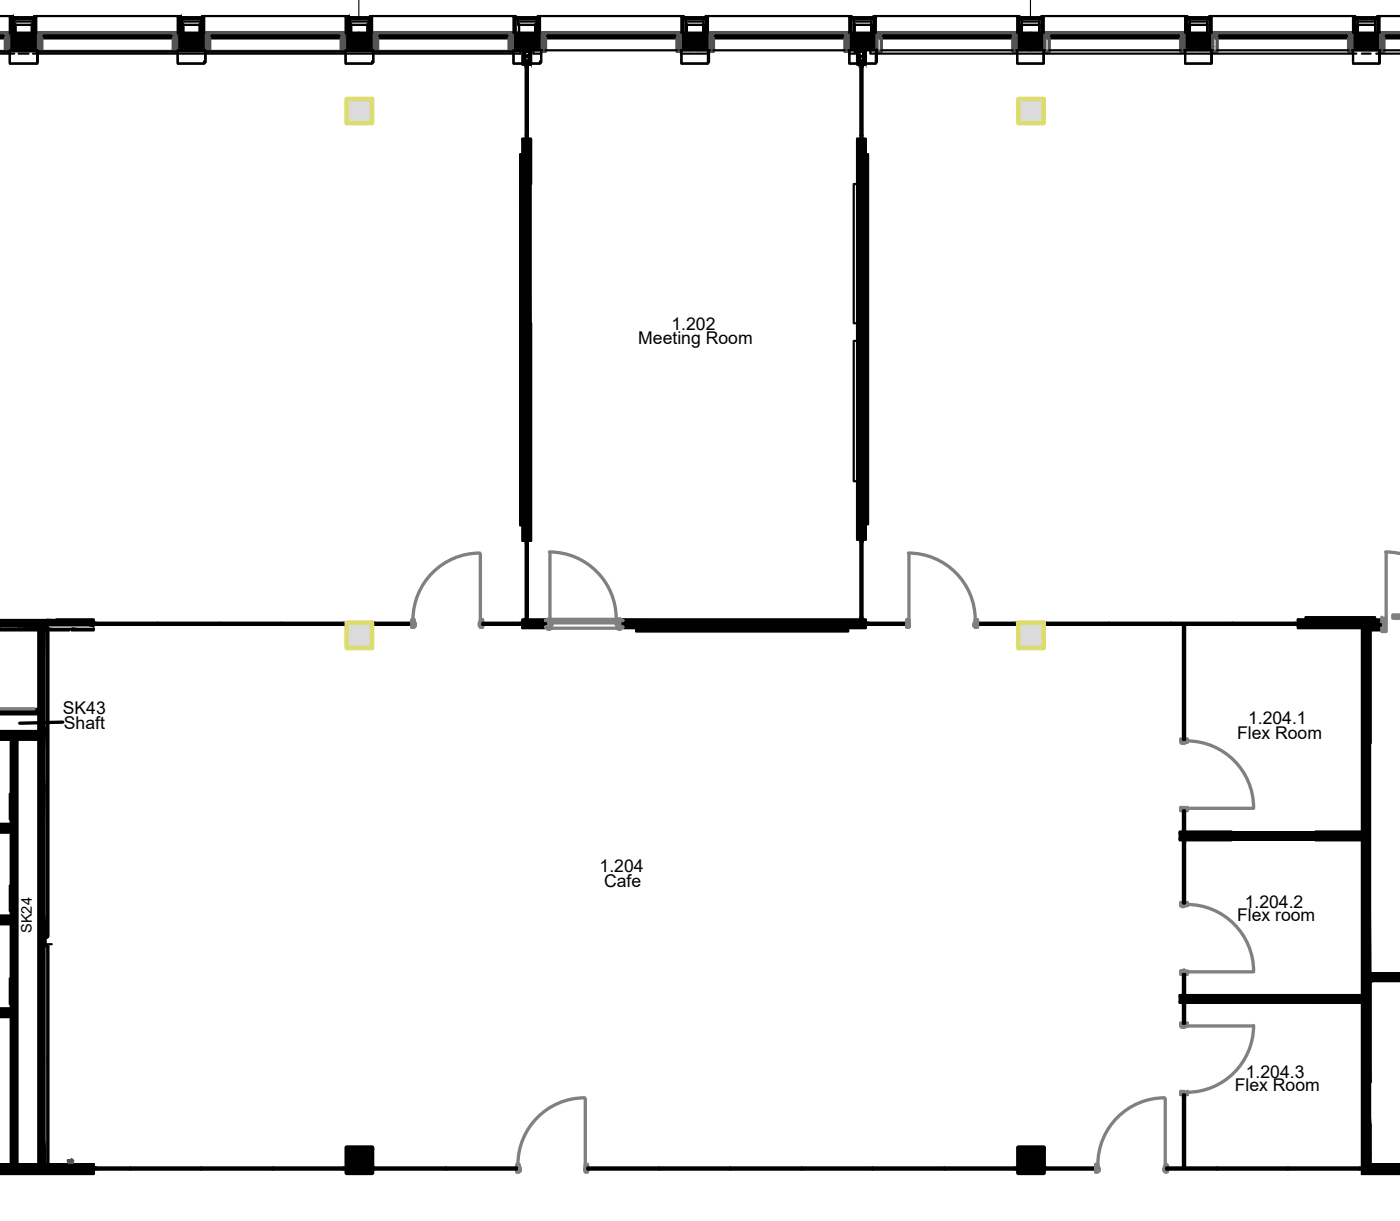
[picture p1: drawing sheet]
<svg xmlns="http://www.w3.org/2000/svg" width="54mm" height="47mm" viewBox="0 0 54 47" stroke-linecap="round" stroke-linejoin="round" font-family="sans-serif">
<defs><g id="words">
<g font-size=".7">
<text x="24.5" y="13.2">Meeting Room</text>
<text x="25.7" y="12.6">1.202</text>
<text x="2.4" y="27.4">SK43</text>
<text x="2.4" y="27.9">Shaft</text>
<text x="47.4" y="28.3">Flex Room</text>
<text x="47.8" y="27.8">1.204.1</text>
<text x="23" y="33.4">1.204</text>
<text x="23.2" y="34">Cafe</text>
<text x="47.4" y="35.3">Flex room</text>
<text x="47.7" y="34.8">1.204.2</text>
<text x="47.3" y="41.8">Flex Room</text>
<text x="47.7" y="41.3">1.204.3</text>
</g>
<text font-size=".6" x="1.2" y="35.8" transform="rotate(-90 1.2 35.8)">SK24</text>
</g></defs>
<!-- layer: A-DETL-____-MBND -->
<path d="M.6 1h.6M7 1h.7M13.5 1h.6M19.9 1h.6M26.3 1h.7M32.8 1h.6M39.2 1h.6M45.6 1h.7M52 1h.7" fill="none" stroke="#000" stroke-width=".08"/>
<!-- layer: A-WALL-____-PATT -->
<g fill="#000" stroke="#000" stroke-width=".04">
<path d="M20.1 2h.1zM20.1 2.2h.1zM20.2 2.1h.1zM20.2 2.3h.1zM32.9 2h.1zM32.9 2.2h.1zM33 2.1h.1zM33 2.3h.1zM20 23.8h1v.2zM45.2 38.4h7z"/>
<path d="M.4 1.3h.2zM.4 1.3h.2z"/>
<path d="M.4 1.5h1zM.4 1.5h1z"/>
<path d="M.5 1.3h.8zM.5 1.3h.8z"/>
<path d="M.6 1.3h.6zM.6 1.3h.6z"/>
<path d="M1.2 1.3h.2zM1.2 1.3h.2z"/>
<path d="M.4 1.3l1 .1zM.4 1.3l1 .1z"/>
<path d="M.4 1.3h1zM.4 1.3h1z"/>
<path d="M.4 1.4l1 .1v-.1zM.4 1.4l1 .1h-1z"/>
<path d="M.4 1.5l1 .3v-.3zM.4 1.5l1 .3h-1z"/>
<path d="M.4 1.8h1zM.4 1.8h1z"/>
<path d="M.4 1.8l1 .1v-.1zM.4 1.8l1 .1h-1z"/>
<path d="M6.8 1.3h.2zM6.8 1.3h.2z"/>
<path d="M6.8 1.5h1.1zM6.8 1.5h1.1z"/>
<path d="M7 1.3h.7zM7 1.3h.7z"/>
<path d="M7 1.3h.7zM7 1.3h.7z"/>
<path d="M7.7 1.3h.2zM7.7 1.3h.2z"/>
<path d="M6.9 1.3l.9 .1zM6.9 1.3l.9 .1z"/>
<path d="M6.8 1.3h1.1zM6.8 1.3h1.1z"/>
<path d="M6.8 1.4l1.1 .1v-.1zM6.8 1.4l1.1 .1h-1.1z"/>
<path d="M6.8 1.5l1.1 .3v-.3zM6.8 1.5l1.1 .3h-1.1z"/>
<path d="M6.8 1.8l1.1 .1v-.1zM6.8 1.8l1.1 .1h-1.1z"/>
<path d="M13.2 1.3h.3zM13.2 1.3h.3z"/>
<path d="M13.2 1.5h.6zM13.2 1.5h.6z"/>
<path d="M13.4 1.3h.4zM13.4 1.3h.4z"/>
<path d="M13.5 1.3h.3zM13.5 1.3h.3z"/>
<path d="M13.2 1.3h.6zM13.2 1.3h.6z"/>
<path d="M13.3 1.3l.5 .1zM13.3 1.3l.5 .1z"/>
<path d="M13.2 1.4l.6 .1v-.1zM13.2 1.4l.6 .1h-.6z"/>
<path d="M13.2 1.5l.6 .3v-.3zM13.2 1.5l.6 .3h-.6z"/>
<path d="M13.2 1.8h.6zM13.2 1.8h.6z"/>
<path d="M13.2 1.8l.6 .1v-.1zM13.2 1.8l.6 .1h-.6z"/>
<path d="M13.8 1.3h.3zM13.8 1.3h.3z"/>
<path d="M13.8 1.3h.3zM13.8 1.3h.3z"/>
<path d="M13.8 1.5h.5zM13.8 1.5h.5z"/>
<path d="M14.1 1.3h.2zM14.1 1.3h.2z"/>
<path d="M13.8 1.3l.5 .1zM13.8 1.3l.5 .1z"/>
<path d="M13.8 1.3h.5zM13.8 1.3h.5z"/>
<path d="M13.8 1.4l.5 .1v-.1zM13.8 1.4l.5 .1h-.5z"/>
<path d="M13.8 1.5h.5zM13.8 1.5h.5h-.5z"/>
<path d="M13.8 1.5l.5 .3v-.3zM13.8 1.5l.5 .3h-.5z"/>
<path d="M13.8 1.8l.5 .1v-.1zM13.8 1.8l.5 .1h-.5z"/>
<path d="M19.7 1.3h.2zM19.7 1.3h.2z"/>
<path d="M19.7 1.5h1zM19.7 1.5h1z"/>
<path d="M19.8 1.3h.8zM19.8 1.3h.8z"/>
<path d="M19.9 1.3h.6zM19.9 1.3h.6z"/>
<path d="M19.9 5.9l.1 14.2v-14.2zM19.9 5.9l.1 14.2h-.1z"/>
<path d="M20 1.9l.1 .6zM20 1.9l.1 .6z"/>
<path d="M20 5.3l.1 15.4zM20 5.3l.1 15.4z"/>
<path d="M20.1 2h.1zM20.1 2h.1z"/>
<path d="M20.1 2.1h.1zM20.1 2.1h.1z"/>
<path d="M20.1 2.2h.1zM20.1 2.2h.1z"/>
<path d="M20.1 2.3h.1zM20.1 2.3h.1z"/>
<path d="M20.1 1.9v.4zM20.1 1.9v.4z"/>
<path d="M20.1 2.3v.2zM20.1 2.3v.2z"/>
<path d="M20.1 5.3v15.4zM20.1 5.3v15.4z"/>
<path d="M20.1 2.1h.1zM20.1 2.1h.1z"/>
<path d="M20.1 2.3h.1zM20.1 2.3h.1z"/>
<path d="M20.2 2h.1zM20.2 2h.1z"/>
<path d="M20.2 2h.1zM20.2 2h.1z"/>
<path d="M20.2 2.1h.1zM20.2 2.1h.1z"/>
<path d="M20.2 2.2h.1zM20.2 2.2h.1z"/>
<path d="M20.2 2.3h.1zM20.2 2.3h.1zM20.2 2.3h.1zM20.2 2.3h.1z"/>
<path d="M20.3 1.9v.6zM20.3 1.9v.6z"/>
<path d="M20.3 5.3v14.7zM20.3 5.3v14.7z"/>
<path d="M20.1 1.9l.2 .1v-.1zM20.1 1.9l.2 .1h-.2z"/>
<path d="M20.2 2h.1zM20.2 2h.1z"/>
<path d="M20.2 2h.1zM20.2 2h.1z"/>
<path d="M20.2 2.1h.1zM20.2 2.1h.1z"/>
<path d="M20.2 2.1h.1zM20.2 2.1h.1z"/>
<path d="M20.1 2.1l.2 .1zM20.1 2.1l.2 .1z"/>
<path d="M20.2 2.2h.1zM20.2 2.2h.1z"/>
<path d="M20.2 2.2h.1zM20.2 2.2h.1z"/>
<path d="M20.2 2.2h.1zM20.2 2.2h.1z"/>
<path d="M20.2 2.3h.1zM20.2 2.3h.1z"/>
<path d="M20.1 2.3l.2 .2v-.2zM20.1 2.3l.2 .2h-.2z"/>
<path d="M20.1 5.3l.2 15.4v-15.4zM20.1 5.3l.2 15.4h-.2z"/>
<path d="M20.3 1.9l.1 .4zM20.3 1.9l.1 .4z"/>
<path d="M20.3 2.3l.1 .2zM20.3 2.3l.1 .2z"/>
<path d="M20.3 5.3l.1 15.4zM20.3 5.3l.1 15.4z"/>
<path d="M20.5 1.3h.2zM20.5 1.3h.2z"/>
<path d="M19.7 1.3l1 .1zM19.7 1.3l1 .1z"/>
<path d="M19.7 1.3h1zM19.7 1.3h1z"/>
<path d="M19.7 1.4l1 .1v-.1zM19.7 1.4l1 .1h-1z"/>
<path d="M19.7 1.5h1zM19.7 1.5h1h-1z"/>
<path d="M19.7 1.5l1 .3v-.3zM19.7 1.5l1 .3h-1z"/>
<path d="M19.7 1.8l1 .1v-.1zM19.7 1.8l1 .1h-1z"/>
<path d="M26.1 1.3h.2zM26.1 1.3h.2z"/>
<path d="M26.1 1.5h1.1zM26.1 1.5h1.1z"/>
<path d="M26.3 1.3h.7zM26.3 1.3h.7z"/>
<path d="M26.3 1.3h.7zM26.3 1.3h.7z"/>
<path d="M27 1.3h.2zM27 1.3h.2z"/>
<path d="M26.1 1.3l1 .1zM26.1 1.3l1 .1z"/>
<path d="M26.1 1.3h1.1zM26.1 1.3h1.1z"/>
<path d="M26.1 1.4l1.1 .1v-.1zM26.1 1.4l1.1 .1h-1.1z"/>
<path d="M26.1 1.5h1.1zM26.1 1.5h1.1h-1.1z"/>
<path d="M26.1 1.5l1.1 .3v-.3zM26.1 1.5l1.1 .3h-1.1z"/>
<path d="M26.1 1.8h1.1zM26.1 1.8h1.1z"/>
<path d="M26.1 1.8l1.1 .1v-.1zM26.1 1.8l1.1 .1h-1.1z"/>
<path d="M32.5 1.3h.3zM32.5 1.3h.3z"/>
<path d="M32.5 1.5h1.1zM32.5 1.5h1.1z"/>
<path d="M32.7 1.3h.7zM32.7 1.3h.7z"/>
<path d="M32.8 1.3h.6zM32.8 1.3h.6z"/>
<path d="M32.8 1.9l.1 .4zM32.8 1.9l.1 .4z"/>
<path d="M32.8 2.3l.1 .2zM32.8 2.3l.1 .2z"/>
<path d="M32.8 5.3l.1 15.4zM32.8 5.3l.1 15.4z"/>
<path d="M32.9 2h.1zM32.9 2h.1z"/>
<path d="M32.9 2.1h.1zM32.9 2.1h.1z"/>
<path d="M32.9 2.2h.1zM32.9 2.2h.1z"/>
<path d="M32.9 2.3h.1zM32.9 2.3h.1z"/>
<path d="M32.9 1.9v.6zM32.9 1.9v.6z"/>
<path d="M32.9 5.3v15.4zM32.9 5.3v15.4z"/>
<path d="M33 2h.1zM33 2h.1z"/>
<path d="M32.9 2.1h.1zM32.9 2.1h.1z"/>
<path d="M33 2.1h.1zM33 2.1h.1z"/>
<path d="M33 2.2h.1zM33 2.2h.1z"/>
<path d="M32.9 2.3h.1zM32.9 2.3h.1z"/>
<path d="M33 2.3h.1zM33 2.3h.1z"/>
<path d="M32.9 1.9l.2 .1v-.1zM32.9 1.9l.2 .1h-.2z"/>
<path d="M33 2h.1zM33 2h.1z"/>
<path d="M32.9 2.1l.2 .1zM32.9 2.1l.2 .1z"/>
<path d="M33 2.2h.1zM33 2.2h.1z"/>
<path d="M32.9 2.3l.2 .2v-.2zM32.9 2.3l.2 .2h-.2z"/>
<path d="M32.9 5.3l.2 15.4v-15.4zM32.9 5.3l.2 15.4h-.2z"/>
<path d="M33.1 1.9v.6zM33.1 1.9v.6z"/>
<path d="M33.1 5.3v15.4zM33.1 5.3v15.4z"/>
<path d="M33.1 1.9l.1 .4zM33.1 1.9l.1 .4z"/>
<path d="M33.1 2.3l.1 .2zM33.1 2.3l.1 .2z"/>
<path d="M33.1 5.3l.1 14.7zM33.1 5.3l.1 14.7z"/>
<path d="M33.2 5.9l.1 14.2v-14.2zM33.2 5.9l.1 14.2h-.1z"/>
<path d="M33.4 1.3h.2zM33.4 1.3h.2z"/>
<path d="M32.5 1.3l1.1 .1zM32.5 1.3l1.1 .1z"/>
<path d="M32.5 1.3h1.1zM32.5 1.3h1.1z"/>
<path d="M32.5 1.4l1.1 .1v-.1zM32.5 1.4l1.1 .1h-1.1z"/>
<path d="M32.5 1.5h1.1zM32.5 1.5h1.1h-1.1z"/>
<path d="M32.5 1.5l1.1 .3v-.3zM32.5 1.5l1.1 .3h-1.1z"/>
<path d="M32.5 1.8l1.1 .1v-.1zM32.5 1.8l1.1 .1h-1.1z"/>
<path d="M39 1.3h.2zM39 1.3h.2z"/>
<path d="M39 1.5h.5zM39 1.5h.5z"/>
<path d="M39.2 1.3h.3zM39.2 1.3h.3z"/>
<path d="M39.2 1.3h.3zM39.2 1.3h.3z"/>
<path d="M39.5 1.3h.3zM39.5 1.3h.3z"/>
<path d="M39.5 1.3h.3zM39.5 1.3h.3z"/>
<path d="M39.5 1.5h.5zM39.5 1.5h.5z"/>
<path d="M39 1.3h.5zM39 1.3h.5z"/>
<path d="M39 1.3l.5 .1zM39 1.3l.5 .1z"/>
<path d="M39 1.4l.5 .1v-.1zM39 1.4l.5 .1h-.5z"/>
<path d="M39 1.5l.5 .3v-.3zM39 1.5l.5 .3h-.5z"/>
<path d="M39 1.8l.5 .1v-.1zM39 1.8l.5 .1h-.5z"/>
<path d="M39.8 1.3h.2zM39.8 1.3h.2z"/>
<path d="M39.5 1.3h.5zM39.5 1.3h.5z"/>
<path d="M39.5 1.3l.5 .1zM39.5 1.3l.5 .1z"/>
<path d="M39.5 1.4l.5 .1v-.1zM39.5 1.4l.5 .1h-.5z"/>
<path d="M39.5 1.5l.5 .3v-.3zM39.5 1.5l.5 .3h-.5z"/>
<path d="M39.5 1.8l.5 .1v-.1zM39.5 1.8l.5 .1h-.5z"/>
<path d="M45.4 1.3h.2zM45.4 1.3h.2z"/>
<path d="M45.4 1.5h1zM45.4 1.5h1z"/>
<path d="M45.6 1.3h.7zM45.6 1.3h.7z"/>
<path d="M45.6 1.3h.7zM45.6 1.3h.7z"/>
<path d="M46.3 1.3h.1zM46.3 1.3h.1z"/>
<path d="M45.4 1.3h1zM45.4 1.3h1z"/>
<path d="M45.4 1.3l1 .1zM45.4 1.3l1 .1z"/>
<path d="M45.4 1.4l1 .1v-.1zM45.4 1.4l1 .1h-1z"/>
<path d="M45.4 1.5h1zM45.4 1.5h1h-1z"/>
<path d="M45.4 1.5l1 .3v-.3zM45.4 1.5l1 .3h-1z"/>
<path d="M45.4 1.8l1 .1v-.1zM45.4 1.8l1 .1h-1z"/>
<path d="M51.9 1.3h.1zM51.9 1.3h.1z"/>
<path d="M51.9 1.5h1zM51.9 1.5h1z"/>
<path d="M52 1.3h.7zM52 1.3h.7z"/>
<path d="M52 1.3h.7zM52 1.3h.7z"/>
<path d="M52.7 1.3h.2zM52.7 1.3h.2z"/>
<path d="M51.9 1.3h1zM51.9 1.3h1z"/>
<path d="M51.9 1.3l1 .1zM51.9 1.3l1 .1z"/>
<path d="M51.9 1.4l1 .1v-.1zM51.9 1.4l1 .1h-1z"/>
<path d="M51.9 1.5l1 .3v-.3zM51.9 1.5l1 .3h-1z"/>
<path d="M51.9 1.8h1zM51.9 1.8h1z"/>
<path d="M51.9 1.8l1 .1v-.1zM51.9 1.8l1 .1h-1z"/>
<path d="M-.1 35.2h.6zM-.1 35.2h.6zM-.1 35.2h.6zM-.1 35.2h.6z"/>
<path d="M-.1 35.2h.6zM-.1 35.2h.6z"/>
<path d="M-.1 35.3h.6zM-.1 35.3h.6z"/>
<path d="M-.1 35.3h.6zM-.1 35.3h.6z"/>
<path d="M-.1 35.3h.6zM-.1 35.3h.6z"/>
<path d="M-.1 31.6h.6zM-.1 31.6h.6z"/>
<path d="M-.1 31.6h.6zM-.1 31.6h.6z"/>
<path d="M-.1 31.7h.6zM-.1 31.7h.6z"/>
<path d="M-.1 31.7h.6zM-.1 31.7h.6z"/>
<path d="M-.1 31.8h.6zM-.1 31.8h.6z"/>
<path d="M-.1 31.8h.6zM-.1 31.8h.6z"/>
<path d="M-.1 24l.1 .1zM-.1 24l.1 .1z"/>
<path d="M-.1 38.6l.5 .1zM-.1 38.6l.5 .1z"/>
<path d="M-.1 38.9l.5 .1zM-.1 38.9l.5 .1z"/>
<path d="M-.1 38.9h.5zM-.1 38.9h.5z"/>
<path d="M-.1 38.7h.5zM-.1 38.7h.5z"/>
<path d="M-.1 35.4h.5zM-.1 35.4h.5z"/>
<path d="M-.1 35.1h.5zM-.1 35.1h.5z"/>
<path d="M-.1 35.1l.5 .1zM-.1 35.1l.5 .1z"/>
<path d="M-.1 35.3l.5 .1zM-.1 35.3l.5 .1z"/>
<path d="M-.1 31.6h.5zM-.1 31.6h.5z"/>
<path d="M-.1 31.9h.5zM-.1 31.9h.5z"/>
<path d="M-.1 31.8l.5 .1zM-.1 31.8l.5 .1z"/>
<path d="M-.1 31.6h.5zM-.1 31.6h.5z"/>
<path d="M-.1 28.3h.5zM-.1 28.3h.5z"/>
<path d="M-.1 28.3h.5zM-.1 28.3h.5z"/>
<path d="M.4 28.3v3.3zM.4 28.3v3.3z"/>
<path d="M.4 31.9v3.2zM.4 31.9v3.2z"/>
<path d="M.4 35.3v3.4zM.4 35.3v3.4z"/>
<path d="M.4 38.9v5.7zM.4 38.9v5.7z"/>
<path d="M-.1 38.7l.6 .2v-.2zM-.1 38.7l.6 .2h-.6z"/>
<path d="M-.1 35.2h.6zM-.1 35.2h.6z"/>
<path d="M-.1 35.2h.6zM-.1 35.2h.6z"/>
<path d="M-.1 35.2h.6zM-.1 35.2h.6z"/>
<path d="M-.1 35.2h.6zM-.1 35.2h.6z"/>
<path d="M-.1 35.2l.6 .1zM-.1 35.2l.6 .1z"/>
<path d="M-.1 35.3h.6zM-.1 35.3h.6z"/>
<path d="M-.1 35.3h.6zM-.1 35.3h.6z"/>
<path d="M-.1 35.3h.6zM-.1 35.3h.6z"/>
<path d="M-.1 31.6h.6zM-.1 31.6h.6z"/>
<path d="M-.1 31.6l.6 .1zM-.1 31.6l.6 .1z"/>
<path d="M-.1 31.7h.6zM-.1 31.7h.6z"/>
<path d="M-.1 31.7h.6zM-.1 31.7h.6z"/>
<path d="M-.1 31.7l.6 .1zM-.1 31.7l.6 .1z"/>
<path d="M-.1 31.8h.6zM-.1 31.8h.6z"/>
<path d="M-.1 31.8h.6zM-.1 31.8h.6z"/>
<path d="M-.1 31.8h.6zM-.1 31.8h.6z"/>
<path d="M.4 28.3l.1 2.8zM.4 28.3l.1 2.8z"/>
<path d="M.4 31.1l.1 .5zM.4 31.1l.1 .5z"/>
<path d="M.4 31.8l.1 3.3zM.4 31.8l.1 3.3z"/>
<path d="M.4 35.3l.1 3.4zM.4 35.3l.1 3.4z"/>
<path d="M.4 38.9l.1 5.7zM.4 38.9l.1 5.7z"/>
<path d="M-.1 24.1l.7 .1zM-.1 24.1l.7 .1z"/>
<path d="M-.1 24.1h.7zM-.1 24.1h.7z"/>
<path d="M.5 28.3l.2 16.3v-16.3zM.5 28.3l.2 16.3h-.2z"/>
<path d="M1.5 24.1v3.1zM1.5 24.1v3.1z"/>
<path d="M1.5 27.4v.6zM1.5 27.4v.6z"/>
<path d="M.7 28.3h.8zM.7 28.3h.8z"/>
<path d="M-.1 28h1.6zM-.1 28h1.6z"/>
<path d="M-.1 28l1.6 .1zM-.1 28l1.6 .1z"/>
<path d="M.7 28.3h.8zM.7 28.3h.8z"/>
<path d="M.7 24.1l.8 .1zM.7 24.1l.8 .1z"/>
<path d="M.7 24.1h.8zM.7 24.1h.8z"/>
<path d="M1.5 28.3v16.3zM1.5 28.3v16.3z"/>
<path d="M1.5 24.1v3.1zM1.5 24.1v3.1z"/>
<path d="M1.5 27.4v.7zM1.5 27.4v.7z"/>
<path d="M-.1 28.1l1.6 .2v-.2zM-.1 28.1l1.6 .2h-1.6z"/>
<path d="M-.1 23.8l1.6 .2v-.2zM-.1 23.8l1.6 .2h-1.6z"/>
<path d="M1.3 24l.2 .1zM1.3 24l.2 .1z"/>
<path d="M1.5 28.3v16.3zM1.5 28.3v16.3z"/>
<path d="M-.1 27.2l1.6 .2v-.2zM-.1 27.2l1.6 .2h-1.6z"/>
<path d="M1.5 24.2l.2 4.1v-4.1zM1.5 24.2l.2 4.1h-.2z"/>
<path d="M1.5 28.3l.2 7.6v-7.6zM1.5 28.3l.2 7.6h-.2z"/>
<path d="M1.5 36.3l.2 8.3v-8.3zM1.5 36.3l.2 8.3h-.2z"/>
<path d="M1.5 23.8l.3 .4v-.4zM1.5 23.8l.3 .4h-.3z"/>
<path d="M-.1 23.8h1.9zM-.1 23.8h1.9z"/>
<path d="M1.5 35.9l.3 .4v-.4zM1.5 35.9l.3 .4h-.3z"/>
<path d="M1.8 24.2v4.1zM1.8 24.2v4.1z"/>
<path d="M-.1 23.7l1.9 .1zM-.1 23.7l1.9 .1z"/>
<path d="M1.8 28.3v1.7zM1.8 28.3v1.7z"/>
<path d="M1.8 30v5.9zM1.8 30v5.9z"/>
<path d="M1.8 36.3v4.1zM1.8 36.3v4.1z"/>
<path d="M1.8 24.2l.1 4.1zM1.8 24.2l.1 4.1z"/>
<path d="M1.8 28.3l.1 1.7zM1.8 28.3l.1 1.7z"/>
<path d="M1.8 30l.1 5.9zM1.8 30l.1 5.9z"/>
<path d="M1.8 36.3l.1 4.1zM1.8 36.3l.1 4.1z"/>
<path d="M1.8 24l.1 .1zM1.8 24l.1 .1zM1.8 24.1h.1zM1.8 24.1h.1z"/>
<path d="M1.8 24.1h.9zM1.8 24.1h.9z"/>
<path d="M1.9 23.7l1.7 .1zM1.9 23.7l1.7 .1z"/>
<path d="M1.8 23.8h1.8zM1.8 23.8h1.8z"/>
<path d="M1.8 23.8l1.8 .2v-.2zM1.8 23.8l1.8 .2h-1.8z"/>
<path d="M2.7 24.1h.9zM2.7 24.1h.9z"/>
<path d="M20 24.1h1zM20 24.1h1z"/>
<path d="M20 23.8h.9zM20 23.8h.9z"/>
<path d="M20 24h.9zM20 24h.9z"/>
<path d="M20.3 20v.7zM20.3 20v.7z"/>
<path d="M20 24l1 .1zM20 24l1 .1z"/>
<path d="M20 23.7l1 .1zM20 23.7l1 .1z"/>
<path d="M20 23.8h1zM20 23.8h1z"/>
<path d="M20 24h1zM20 23.8l1 .2h-1z"/>
<path d="M20 24h1zM20 24h1z"/>
<path d="M23.9 23.8h9.3zM23.9 23.8h9.3z"/>
<path d="M24.4 24.1l8.1 .1v-.1zM24.4 24.1l8.1 .1h-8.1z"/>
<path d="M33.1 20l.1 .7zM33.1 20l.1 .7z"/>
<path d="M23.7 24l9.5 .1zM23.7 24l9.5 .1z"/>
<path d="M23.7 23.7l9.5 .1zM23.7 23.7l9.5 .1z"/>
<path d="M23.7 23.8h9.5zM23.7 23.8h9.5z"/>
<path d="M23.7 23.8l9.5 .2v-.2zM23.7 23.8l9.5 .2h-9.5z"/>
<path d="M23.7 24h9.5zM23.7 24h9.5z"/>
<path d="M23.7 24h9.5zM23.7 24h9.5zM23.9 24h9.3zM23.9 24h9.3z"/>
<path d="M45.2 38.4h7zM45.2 38.4h7zM45.2 38.4h7z"/>
<path d="M45.2 38.2h7zM45.2 38.2h7z"/>
<path d="M45.2 31.9h7zM45.2 31.9h7z"/>
<path d="M45.2 32.1l7 .1zM45.2 32.1l7 .1zM45.2 32.2h7zM45.2 32.2h7z"/>
<path d="M45.2 38.1l7 .1zM45.2 38.1l7 .1z"/>
<path d="M49.7 23.7l2.5 .1zM49.7 23.7l2.5 .1z"/>
<path d="M49.7 24h2.5zM49.7 24h2.5zM49.7 24l2.5 .1zM49.7 24l2.5 .1z"/>
<path d="M52.2 24v7.9zM52.2 24v7.9z"/>
<path d="M52.2 32.1v6.1zM52.2 32.1v6.1z"/>
<path d="M52.2 38.4v6.2zM52.2 38.4v6.2z"/>
<path d="M45.2 31.9h7zM45.2 31.9h7z"/>
<path d="M49.7 23.8h2.5zM49.7 23.8h2.5z"/>
<path d="M52.2 24l.1 7.9zM52.2 24l.1 7.9z"/>
<path d="M52.2 32.1l.1 6.1zM52.2 32.1l.1 6.1z"/>
<path d="M52.2 38.4l.1 6.5zM52.2 38.4l.1 6.5z"/>
<path d="M45.2 31.9l7.1 .2v-.2zM45.2 31.9l7.1 .2h-7.1z"/>
<path d="M45.2 38.2l7.1 .2v-.2zM45.2 38.2l7.1 .2h-7.1z"/>
<path d="M49.7 23.8l2.6 .2v-.2zM49.7 23.8l2.6 .2h-2.6z"/>
<path d="M52.4 23.8h.6zM52.4 23.8h.6z"/>
<path d="M52.4 24.1h.6zM52.4 24.1h.6z"/>
<path d="M52.3 23.8l.1 20.8v-20.8zM52.3 23.8l.1 20.8h-.1z"/>
<path d="M52.4 24.2l.1 13.1zM52.4 24.2l.1 13.1z"/>
<path d="M52.4 37.5l.1 7.1zM52.4 37.5l.1 7.1z"/>
<path d="M52.5 24.2v13zM52.5 24.2v13z"/>
<path d="M52.5 37.6v3.9zM52.5 37.6v3.9z"/>
<path d="M50 23.6l2.7 .1v-.1zM50 23.6l2.7 .1h-2.7z"/>
<path d="M52.4 24.1l.6 .1zM52.4 24.1l.6 .1z"/>
<path d="M52.2 23.7l.8 .1zM52.2 23.7l.8 .1z"/>
<path d="M52.2 23.8h.8zM52.2 23.8h.8z"/>
<path d="M52.4 23.8l.6 .3v-.3zM52.4 23.8l.6 .3h-.6z"/>
<path d="M52.4 24.1h.6zM52.4 24.1h.6z"/>
<path d="M52.4 37.3h1.3zM52.4 37.3h1.3z"/>
<path d="M52.5 37.6h1.2zM52.5 37.6h1.2z"/>
<path d="M52.5 37.5l1.2 .1zM52.5 37.5l1.2 .1z"/>
<path d="M52.4 37.3l1.3 .1zM52.4 37.3l1.3 .1zM52.4 37.4l1.3 .1v-.1zM52.4 37.4l1.3 .1h-1.3z"/>
<path d="M-.1 44.6h.5zM-.1 44.6h.5z"/>
<path d="M-.1 44.6h1.6zM-.1 44.6h1.6z"/>
<path d="M-.1 44.9h1.6zM-.1 44.9h1.6z"/>
<path d="M-.1 44.6h.5zM-.1 44.6h.5z"/>
<path d="M.7 44.6h.8zM.7 44.6h.8z"/>
<path d="M.7 44.6h.8zM.7 44.6h.8z"/>
<path d="M-.1 44.6l1.6 .3v-.3zM-.1 44.6l1.6 .3h-1.6z"/>
<path d="M1.5 44.6l.3 .3v-.3zM1.5 44.6l.3 .3h-.3z"/>
<path d="M-.1 44.9l1.9 .1zM-.1 44.9l1.9 .1z"/>
<path d="M-.1 44.9h1.9zM-.1 44.9h1.9z"/>
<path d="M1.8 40.5v4.1zM1.8 40.5v4.1z"/>
<path d="M1.8 40.5l.1 3.8zM1.8 40.5l.1 3.8z"/>
<path d="M1.8 44.3l.1 .3zM1.8 44.3l.1 .3z"/>
<path d="M1.9 44.6h.8zM1.9 44.6h.8z"/>
<path d="M1.8 44.6l.1 .1zM1.8 44.6l.1 .1z"/>
<path d="M1.8 44.6h.9zM1.8 44.6h.9z"/>
<path d="M1.8 44.9l1.8 .1zM1.8 44.9l1.8 .1z"/>
<path d="M2.7 44.6h.9zM2.7 44.6h.9z"/>
<path d="M2.7 44.6h.9zM2.7 44.6h.9z"/>
<path d="M3.5 44.6l.1 .1zM3.5 44.6l.1 .1z"/>
<path d="M1.8 44.7l1.8 .2v-.2zM1.8 44.7l1.8 .2h-1.8z"/>
<path d="M1.8 44.9h1.8zM1.8 44.9h1.8z"/>
<path d="M52.2 44.6v.3zM52.2 44.6v.3z"/>
<path d="M52.3 44.6h1.4zM52.3 44.6h1.4z"/>
<path d="M52.3 44.9h1.4zM52.3 44.9h1.4z"/>
<path d="M52.5 44.6h1.2zM52.5 44.6h1.2z"/>
<path d="M52.5 41.5v1.6zM52.5 41.5v1.6z"/>
<path d="M52.5 43.1v1.2zM52.5 43.1v1.2z"/>
<path d="M52.5 44.3v.3zM52.5 44.3v.3z"/>
<path d="M52.2 44.9l1.5 .1zM52.2 44.9l1.5 .1z"/>
<path d="M52.4 44.6h1.3zM52.4 44.6h1.3z"/>
<path d="M52.3 44.6l1.4 .3v-.3zM52.3 44.6l1.4 .3h-1.4z"/>
<path d="M52.2 44.9h1.5zM52.2 44.9h1.5z"/>
</g>
<g fill="#989898" stroke="#989898" stroke-width=".04">
<path d="M13.2 1.9h.6zM13.2 1.9h.6z"/>
<path d="M6.8 1.9h1.1zM6.8 1.9h1.1z"/>
<path d="M.4 1.9h1zM.4 1.9h1z"/>
<path d="M51.9 1.9h1zM51.9 1.9h1z"/>
<path d="M45.4 1.9h1zM45.4 1.9h1z"/>
<path d="M39.5 1.9h.5zM39.5 1.9h.5z"/>
<path d="M39 1.9h.5zM39 1.9h.5z"/>
<path d="M32.5 1.9h1.1zM32.5 1.9h1.1z"/>
<path d="M26.1 1.9h1.1zM26.1 1.9h1.1z"/>
<path d="M19.7 1.9h1zM19.7 1.9h1z"/>
<path d="M13.8 1.9h.5zM13.8 1.9h.5z"/>
</g>
<!-- layer: A-WALL-____-MCUT -->
<g fill="none" stroke="#000" stroke-width=".08">
<path d="M.4 1.3h1M.4 1.4h1M.4 1.9h1M.4 1.5h1M.4 1.8h1M.5 .7v.3h.8v-.3M.5 1.3h.8M.5 .7h.8M.5 .8h.8M6.8 1.3h1.1M6.8 1.4h1.1M6.8 1.9h1.1"/>
<path d="M6.8 1.5h1.1M6.8 1.8h1.1M7 .7v.3h.7v-.3M7 1.3h.7M7 .7h.7M7 .8h.7M13.2 1.3h.6v.6h-.6M13.2 1.4h1.1M13.2 1.5h1.1M13.2 1.9h1.1M13.2 1.8h1.1M13.4 .7v.3h.7v-.3"/>
<path d="M13.4 1.3h.7M13.4 .7h.7M13.4 .8h.7M14.3 1.3h-.5v.6h.5M19.7 1.3h1M19.7 1.4h1M19.7 1.9h1M19.7 1.5h1M19.7 1.8h1M19.8 .7v.3h.8v-.3M19.8 1.3h.8M19.8 .7h.8"/>
<path d="M19.8 .8h.8M20.1 1.9v.6M20.1 5.3v15.4M20.3 1.9v.6M20.3 5.3v15.4M26.1 1.3h1.1M26.1 1.4h.1M26.1 1.4h1.1M26.1 1.9h1.1M26.1 1.5h1.1M26.1 1.8h1.1M26.3 .7v.3h.7v-.3"/>
<path d="M26.3 1.3h.7M26.3 .7h.7M26.3 .8h.7M32.5 1.3h1.1M32.5 1.4h.1M32.5 1.4h1.1M32.5 1.9h1.1M32.5 1.5h1.1M32.5 1.8h1.1M32.7 .7v.3h.7v-.3M32.7 1.3h.7M32.7 .7h.7"/>
<path d="M32.7 .8h.7M32.9 1.9v.6M32.9 5.3v15.4M33.1 1.9v.6M33.1 5.3v15.4M39 1.4h1M39 1.3h.5v.6h-.5M39 1.5h1M39 1.9h1M39 1.8h1M39.2 .7v.3h.6v-.3M39.2 1.3h.6"/>
<path d="M39.2 .7h.6M39.2 .8h.6M40 1.3h-.5v.6h.5M40 1.4h.1M45.4 1.3h1M45.4 1.4h.1M45.4 1.4h1M45.4 1.9h1M45.4 1.5h1M45.4 1.8h1M45.6 .7v.3h.7v-.3M45.6 1.3h.7"/>
<path d="M45.6 .7h.7M45.6 .8h.7M46.4 1.4h.1M51.9 1.3h1M51.9 1.4h.1M51.9 1.4h1M51.9 1.9h1M51.9 1.5h1M51.9 1.8h1M52 .7v.3h.7v-.3M52 1.3h.7M52 .7h.7"/>
<path d="M52 .8h.7M52.9 1.4h.1M-.1 28h1.6v-.6v.7h-1.6M-.1 24.1h.7M-.1 35.3h.6v3.4h-.5M-.1 24.1h.1M0 35.4h.4M0 28.3h.4M0 38.9h.4v5.7h-.4M0 23.8h3.6M0 38.9h.5v5.7h-.6M0 38.7h.4"/>
<path d="M0 31.9h.4v3.2h-.4M0 31.8h.5v3.4h-.6M0 31.6h.4M0 28.3h.5v3.3h-.5M.4 28.3v3.3M.4 35.3v3.4M.7 24.1h.8v3.1h-1.5M.7 28.3h.8v16.3h-.8h.8M.7 28.3h.8M1.3 24.1h.2v3.1h-1.5M1.5 28.3v16.3M1.8 35.9h.1"/>
<path d="M1.8 24.1h.9M1.8 24.2v4.1M1.8 28.3v1.7M1.8 30v5.9M1.8 36.3v4.1M1.9 24.1h-.1l.1 .1M2 36.2h-.2l.1 .1M2.7 24.1h.9M20 23.8h1M20 23.8h.9M20 24h.9M20 24h1"/>
<path d="M23.7 23.8h9.5M23.7 24h9.5M23.9 23.8h9.3M23.9 24h9.3M45.2 38.4h7.1v6.5h1.4M45.2 32.1h7.1v6.1h-7.1M45.2 32.2h7M45.2 38.4h7M49.7 23.8h3.3M49.7 23.8h2.5M49.7 24h2.6v7.9h-7.1M49.7 24h2.5"/>
<path d="M52.2 23.8h.8M52.2 38.4v6.5h1.5M52.2 24v7.9h-7M52.2 32.1v6.1M52.4 24.1h.6M52.4 24.2h.1M52.4 37.3h.1M52.4 37.3h1.3M52.5 24.2v13.1M53 24.1h-.6v13.3h1.3M53.7 37.6h-1.2v7h1.2M53.7 37.5h-1.3v7.1h1.3"/>
<path d="M0 44.9h3.6M1.8 44.6h.1M1.8 40.5v4.1h.9M2.7 44.6h.9M3.5 44.6h.1"/>
</g>
<!-- layer: A-WALL-____-OTLN -->
<g fill="none" stroke="#000" stroke-width=".08">
<path d="M.3 1.3h.2M.5 .7h.1M1.3 1.3h.2M1.3 .7h.1M6.8 1.3h.2M6.9 .7h.1M7.7 1.3h.2M7.7 .7h.1M13.2 1.3h.2M13.4 .7h.1M14.1 1.3h.2M14.2 .7h.1"/>
<path d="M19.6 1.3h.2M19.8 .7h.1M20.6 1.3h.2M20.6 .7h.1M26.1 1.3h.2M26.2 .7h.1M27 1.3h.2M27 .7h.1M32.5 1.3h.2M32.6 .7h.1M33.4 1.3h.2M33.4 .7h.1"/>
<path d="M38.9 1.3h.3M39.1 .7h.1M39.8 1.3h.2M39.9 .7h.1M45.4 1.3h.2M45.5 .7h.1M46.3 1.3h.2M46.3 .7h.1M51.8 1.3h.2M51.9 .7h.1M52.7 1.3h.2M52.7 .7h.1"/>
</g>
<!-- layer: A-GLAZ-____-OTLN -->
<g fill="#000" stroke="#000" stroke-width=".04">
<path d="M-.1 1.5h.3zM-.1 1.5h.3z"/>
<path d="M-.1 1.3h.3zM-.1 1.3h.3z"/>
<path d="M-.1 1.4h.3zM-.1 1.4h.3z"/>
<path d="M.5 .7l-.1 .6h.1zM.4 .7h.1l-.1 .6z"/>
<path d="M.5 .7h.8zM.5 .7h.8z"/>
<path d="M1.4 .7l-.1 .6h.1zM1.3 .7h.1l-.1 .6z"/>
<path d="M1.6 1.5h5.1zM1.6 1.5h5.1z"/>
<path d="M1.6 1.3h5.1zM1.6 1.3h5.1z"/>
<path d="M1.6 1.4h5.1zM1.6 1.4h5.1z"/>
<path d="M6.9 .7l-.1 .6h.1zM6.8 .7h.1l-.1 .6z"/>
<path d="M6.9 .7h.8zM6.9 .7h.8z"/>
<path d="M7.8 .7l-.1 .6h.1zM7.7 .7h.1l-.1 .6z"/>
<path d="M8 1.5h5.1zM8 1.5h5.1z"/>
<path d="M8 1.3h5.1zM8 1.3h5.1z"/>
<path d="M8 1.4h5.1zM8 1.4h5.1z"/>
<path d="M13.4 .7l-.2 .6h.2zM13.2 .7h.2l-.2 .6z"/>
<path d="M13.4 .7h.8zM13.4 .7h.8z"/>
<path d="M14.3 .7l-.1 .6h.1zM14.2 .7h.1l-.1 .6z"/>
<path d="M14.4 1.5h5.2zM14.4 1.5h5.2z"/>
<path d="M14.4 1.3h5.2zM14.4 1.3h5.2z"/>
<path d="M14.4 1.4h5.2zM14.4 1.4h5.2z"/>
<path d="M19.8 .7l-.1 .6h.1zM19.7 .7h.1l-.1 .6z"/>
<path d="M19.8 .7h.8zM19.8 .7h.8z"/>
<path d="M20.7 .7l-.1 .6h.1zM20.6 .7h.1l-.1 .6z"/>
<path d="M20.9 1.5h5.1zM20.9 1.5h5.1z"/>
<path d="M20.9 1.3h5.1zM20.9 1.3h5.1z"/>
<path d="M20.9 1.4h5.1zM20.9 1.4h5.1z"/>
<path d="M26.2 .7l-.1 .6h.1zM26.1 .7h.1l-.1 .6z"/>
<path d="M26.2 .7h.8zM26.2 .7h.8z"/>
<path d="M27.1 .7l-.1 .6h.1zM27 .7h.1l-.1 .6z"/>
<path d="M27.3 1.5h5.1zM27.3 1.5h5.1z"/>
<path d="M27.3 1.3h5.1zM27.3 1.3h5.1z"/>
<path d="M27.3 1.4h5.1zM27.3 1.4h5.1z"/>
<path d="M32.6 .7l-.1 .6h.1zM32.5 .7h.1l-.1 .6z"/>
<path d="M32.7 .7h.7zM32.7 .7h.7z"/>
<path d="M33.6 .7l-.1 .6h.1zM33.5 .7h.1l-.1 .6z"/>
<path d="M33.7 1.5h5.2zM33.7 1.5h5.2z"/>
<path d="M33.7 1.3h5.2zM33.7 1.3h5.2z"/>
<path d="M33.7 1.4h5.2zM33.7 1.4h5.2z"/>
<path d="M39.1 .7l-.1 .6h.1zM39 .7h.1l-.1 .6z"/>
<path d="M39.1 .7h.8zM39.1 .7h.8z"/>
<path d="M40 .7l-.1 .6h.1zM39.9 .7h.1l-.1 .6z"/>
<path d="M40.2 1.5h5.1zM40.2 1.5h5.1z"/>
<path d="M40.2 1.3h5.1zM40.2 1.3h5.1z"/>
<path d="M40.2 1.4h5.1zM40.2 1.4h5.1z"/>
<path d="M45.5 .7l-.1 .6h.1zM45.4 .7h.1l-.1 .6z"/>
<path d="M45.5 .7h.8zM45.5 .7h.8z"/>
<path d="M46.4 .7l-.1 .6h.1zM46.3 .7h.1l-.1 .6z"/>
<path d="M46.6 1.5h5.1zM46.6 1.5h5.1z"/>
<path d="M46.6 1.3h5.1zM46.6 1.3h5.1z"/>
<path d="M46.6 1.4h5.1zM46.6 1.4h5.1z"/>
<path d="M51.9 .7v.6zM51.9 .7v.6z"/>
<path d="M52 .7h.7zM52 .7h.7z"/>
<path d="M52.9 .7l-.1 .6h.1zM52.8 .7h.1l-.1 .6z"/>
<path d="M53 1.5h.7zM53 1.5h.7z"/>
<path d="M53 1.3h.7zM53 1.3h.7z"/>
<path d="M53 1.4h.7zM53 1.4h.7z"/>
</g>
<g fill="none" stroke="#000" stroke-width=".08">
<path d="M0 .6l.5 .1M.4 .7h.1v.6h-.1zM.5 .7h.8M.5 .7h.1M.6 1h.1M.6 1.3v-.3v.3M1.2 1h.1M1.2 1.3v-.3v.3M1.3 .7h.1M1.3 .7h.1v.6h-.1zM1.3 .7h5.6M6.8 .7h.1v.6h-.1z"/>
<path d="M6.9 .7h.8M6.9 .7h.1M7 1h.1M7 1.3v-.3v.3M7.7 1h.1M7.7 1.3v-.3v.3M7.7 .7h.1M7.7 .7h.1v.6h-.1zM7.7 .7h5.7M13.2 .7h.2v.6h-.2zM13.4 .7h.8M13.4 .7h.1"/>
<path d="M13.5 1h.1M13.5 1.3v-.3v.3M14.1 1h.1M14.1 1.3v-.3v.3M14.1 .7h.1M14.2 .7h.1v.6h-.1zM14.2 .7h5.6M19.7 .7h.1v.6h-.1zM19.8 .7h.1M19.8 .7h.8zM19.9 1h.1M19.9 1.3v-.3v.3"/>
<path d="M20.5 1h.1M20.5 1.3v-.3v.3M20.6 .7h.1M20.6 .7h.1v.6h-.1zM20.6 .7h5.6M26.1 .7h.1v.6h-.1zM26.2 .7h.1M26.2 .7h.8zM26.3 1.3v-.3v.3M26.3 1h.1M27 1h.1M27 1.3v-.3v.3"/>
<path d="M27 .7h.1M27 .7h.1v.6h-.1zM27 .7h5.6M32.5 .7h.1v.6h-.1zM32.6 .7h.1M32.7 .7h.7zM32.7 1.3v-.3l.1 .3M32.8 1h.1M33.4 1h.1M33.4 1.3v-.3v.3M33.4 .7h.1M33.5 .7h.1v.6h-.1z"/>
<path d="M33.5 .7h5.6M39 .7h.1v.6h-.1zM39.1 .7h.1M39.1 .7h.8zM39.2 1h.1M39.2 1.3v-.3v.3M39.8 1h.1M39.8 1.3v-.3v.3M39.8 .7h.1M39.9 .7h.1v.6h-.1zM39.9 .7h5.6M45.4 .7h.1v.6h-.1z"/>
<path d="M45.5 .7h.1M45.5 .7h.8zM45.6 1h.1M45.6 1.3v-.3v.3M46.3 1h.1M46.3 1.3v-.3v.3M46.3 .7h.1M46.3 .7h.1v.6h-.1zM46.3 .7h5.6M51.9 .7v.6zM51.9 .7h.1M52 .7h.7z"/>
<path d="M52 1h.1M52 1.3v-.3v.3M52.7 1h.1M52.7 1.3v-.3v.3M52.7 .7h.1M52.8 .7h.1v.6h-.1zM53.7 .6l-.9 .1"/>
</g>
<!-- layer: A-GLAZ-____-MCUT -->
<g fill="none" stroke="#000" stroke-width=".08">
<path d="M0 1.3h.2h-.2M0 1.4h.2h-.2M0 1.5h.2zM.3 1.3l.1 .6zM1.4 1.3l.1 .6zM1.6 1.5h5.1zM1.6 1.3h5.1zM1.6 1.4h5.1zM6.8 1.3v.6zM7.9 1.3v.6zM8 1.5h5.1zM8 1.3h5.1z"/>
<path d="M8 1.4h5.1zM13.2 1.3v.6zM14.3 1.3v.6zM14.4 1.5h5.2zM14.4 1.3h5.2zM14.4 1.4h5.2zM19.6 1.3l.1 .6zM20.7 1.3l.1 .6zM20.9 1.5h5.1zM20.9 1.3h5.1zM20.9 1.4h5.1zM26.1 1.3v.6z"/>
<path d="M27.2 1.3v.6zM27.3 1.5h5.1zM27.3 1.3h5.1zM27.3 1.4h5.1zM32.5 1.3v.6zM33.6 1.3v.6zM33.7 1.5h5.2zM33.7 1.3h5.2zM33.7 1.4h5.2zM38.9 1.3l.1 .6zM40 1.3v.6zM40.2 1.5h5.1z"/>
<path d="M40.2 1.3h5.1zM40.2 1.4h5.1zM45.4 1.3v.6zM46.4 1.3l.1 .6zM46.6 1.5h5.1zM46.6 1.3h5.1zM46.6 1.4h5.1zM51.8 1.3l.1 .6zM52.9 1.3v.6zM53 1.5h.7zM53.7 1.3h-.7h.7M53.7 1.4h-.7h.7"/>
</g>
<g fill="none" stroke="#545454" stroke-width=".13">
<path d="M.2 1.3h.1v.7h-.1zM1.5 1.3h.1v.7h-.1zM6.6 1.3h.2v.7h-.2zM7.9 1.3h.1v.7h-.1zM13.1 1.3h.1v.7h-.1zM14.3 1.3h.2v.7h-.2zM19.5 1.3h.1v.7h-.1zM20.8 1.3h.1v.7h-.1zM25.9 1.3h.2v.7h-.2zM27.2 1.3h.1v.7h-.1zM32.4 1.3h.1v.7h-.1zM33.6 1.3h.2v.7h-.2z"/>
<path d="M38.8 1.3h.1v.7h-.1zM40 1.3h.2v.7h-.2zM45.2 1.3h.2v.7h-.2zM46.5 1.3h.1v.7h-.1zM51.7 1.3h.1v.7h-.1zM52.9 1.3h.1v.7h-.1z"/>
</g>
<!-- layer: A-GLAZ-____-OTLN -->
<g fill="none" stroke="#545454" stroke-width=".13">
<path d="M0 1.3h.2M0 2h.2M1.6 2h5M1.6 1.3h5M8 2h5.1M8 1.3h5.1M14.5 2h5M14.5 1.3h5M20.9 1.3h5M27.3 1.3h5.1M33.8 1.3h5M40.2 1.3h5"/>
<path d="M46.6 1.3h5.1M53 1.3h.7"/>
</g>
<!-- layer: I-WALL-____-MCUT -->
<g fill="none" stroke="#000" stroke-width=".08">
<path d="M20 1.9h.4v.6h-.4zM20 5.9h-.1v14.2h.1M20.4 7v-1.7h-.4v15.4h.4v-8.3M32.8 1.9h.4v.6h-.4zM32.8 7v-1.7h.4v15.4h-.4v-2.3M32.8 12.4v.7M33.2 5.9h.1v14.2h-.1M0 27.4h1.5v.6h-1.6M0 39h.4v5.6h-.4M0 35.4h.4v3.2h-.4M0 31.9h.4v3.2h-.4M0 28.3h.4v3.3h-.4"/>
<path d="M0 24.2h.6M.7 24.2h.8v3h-1.6M.7 28.3h.8v16.3h-.8zM1.9 30v5.9M1.9 36.3v4.1M2.2 23.7h1.4v.3M2.7 24.2h-.8v5.8M3.6 24.1v.1h-.9M21 23.8l-1-.1v.4l1-.1M23.7 23.8l9.5-.1v.4l-9.5-.1M24.4 24.1v.1h8.1v-.1M47.2 31.9h-2v.3h2"/>
<path d="M50 23.7v-.1h2.7v.1h-3v.4h2.5v7.8h-1.8M50.4 32.2h1.8v5.9h-7v.3h2M50.4 38.4h1.8v6.6h1.5M52.2 23.7h.8v.1M52.6 37.6l-.1 3.9M53 24.1v.1h-.5v4.3M1.9 40.5v4.1h.8M2.7 44.6h.9v.4h-3.6M52.5 43.1v1.5h1.2"/>
</g>
<!-- layer: A-GLAZ-CURT-MCUT -->
<g fill="none" stroke="#000" stroke-width=".08">
<path d="M20.2 2.6v2.6zM33 2.6v2.6zM3.7 23.9h2.3zM6 23.9h2.4zM8.4 23.9h2.4zM10.8 23.9h2.4zM14.3 23.9h1.5zM18.5 23.9h1.4zM20.2 20.8v2.9zM33 20.8v2.8zM33.3 23.9h1.4zM37.5 23.9h1.4z"/>
<path d="M40.1 23.9h2.4zM42.5 23.9h2.4zM44.9 23.9h2.3zM45.4 32.3v2.3zM45.4 38.5v.7zM45.4 26.1v2.2zM45.4 23.9v2.2zM45.4 31.1v.7zM45.4 37.3v.7zM47.2 23.9h2.5zM3.7 44.8h1.3zM5 44.8h2.7z"/>
<path d="M7.7 44.8h2.8zM10.5 44.8h2.7zM14.3 44.8h2.8zM17.1 44.8h2.7zM22.5 44.8h2.8zM25.3 44.8h2.7zM28 44.8h2.7zM30.7 44.8h2.7zM33.4 44.8h2.8zM36.2 44.8h2.7zM40.1 44.8h1.9zM44.7 44.8h1.9z"/>
<path d="M45.4 41.9v2.8zM46.6 44.8h2.8zM49.4 44.8h2.7z"/>
</g>
<!-- layer: A-DOOR-FRAM-MCUT -->
<g fill="none" stroke="#808080" stroke-width=".13">
<path d="M15.8 23.8l.1 .1zM15.8 23.9l.1 .1zM15.8 23.8l.1 .1v.1h-.1l.1-.1zM18.4 24v-.2h.1l-.1 .1 .1 .1h-.1M18.4 23.8l.1 .1zM18.4 24l.1-.1v.1zM18.4 23.9v.1zM34.7 23.9l.1 .1zM34.7 23.8h.1v.2h-.1l.1-.1zM34.7 23.9h.1M34.7 23.8l.1 .1zM34.8 23.9v.1z"/>
<path d="M34.8 23.9h.1M37.3 23.9l.1 .1zM37.3 24h.1M37.4 23.8h.1l-.1 .1 .1 .1h-.2zM37.4 24l.1-.1v.1zM37.4 23.8l.1 .1zM37.5 24h.1M45.2 37.2l.1 .1zM45.2 34.6l.1 .1zM45.2 39.2l.1 .1zM45.2 31l.1 .1zM45.2 28.3l.1 .1z"/>
<path d="M45.3 37.2h.1h-.1M45.3 34.7h.1zM45.3 37.2l-.1 .1 .1-.1 .2 .1-.1-.1M45.3 37.2h.1M45.3 34.7l-.1-.1 .1 .1 .2-.1-.1 .1M45.3 39.3l.1 .1zM45.3 31h.1zM45.3 28.4l.1 .1zM45.3 34.7h.1M45.3 39.3l-.1-.1v.1l.2 .1M45.3 39.3h.1M45.4 34.7h.1"/>
<path d="M45.4 39.3h.1M45.4 31h-.2v.1l.1-.1 .2 .1-.1-.1M45.4 28.5l-.2-.2 .1 .1 .2-.1-.1 .2M45.4 37.2l.1 .1zM45.4 34.6l.1 .1zM45.4 39.2l.1 .1zM45.4 39.3l.1-.1-.1 .2M45.4 31l.1 .1zM45.4 28.3l.1 .1zM53 23.8v-.1h.1v.5h-.1v-.1M19.8 44.6l.1 .1zM19.8 44.8l.1 .1z"/>
<path d="M19.8 44.6h.1v.3h-.1l.1-.1zM19.9 44.8v.1zM22.4 44.6l.1 .1zM22.4 44.8l.1 .1zM22.4 44.8v.1zM22.4 44.6h.1l-.1 .1 .1 .2h-.1zM42 44.6l.1 .1zM42 44.8l.1 .1zM42 44.6h.1v.3h-.1l.1-.1zM42.1 44.8v.1zM44.6 44.8l.1 .1zM44.7 44.6v.1z"/>
<path d="M44.7 44.8v.1zM44.7 44.6l-.1 .2 .1 .1M44.7 44.6v.1v.2M45.2 41.9h.1zM45.3 41.8h.1zM45.3 41.8h.1M45.4 41.8h-.2v.1h.3l-.1-.1M45.4 41.9h.1z"/>
</g>
<!-- layer: A-DOOR-FRAM-OTLN -->
<g fill="none" stroke="#808080" stroke-width=".13">
<path d="M15.8 24h.1M15.8 23.9h.1M15.8 23.8h.1M15.9 23.9h.1M15.9 23.8h.1M15.9 24h.1M18.4 23.9h.1M18.4 24h.1M18.4 23.8h.1M18.5 23.9h.1M18.5 23.8h.1M18.5 24h.1"/>
<path d="M34.7 24h.1M34.7 23.9h.1M34.7 23.8h.1M34.8 23.9h.1M34.8 23.8h.1M34.8 24h.1M37.3 24h.1M37.3 23.9h.1M37.4 24h.1M37.4 23.8h.1M37.4 23.9h.1M37.5 23.8h.1"/>
<path d="M37.5 23.9h.1M37.5 24h.1M45.2 34.6h.1M45.2 34.7h.1M45.2 37.2h.1M45.2 37.3h.1M45.2 39.2h.1M45.2 39.3h.1M45.2 28.3h.1M45.2 28.4h.1M45.2 31h.1M45.2 31.1h.1"/>
<path d="M45.3 34.7h.1M45.3 37.2h.1M45.3 39.4h.1M45.3 28.5h.1M45.3 31h.1M45.3 37.3h.1M45.3 39.3h.1M45.3 28.4h.1M45.4 34.7h.1M45.4 37.2h.1M45.4 39.3h.1M45.4 39.4h.1"/>
<path d="M45.4 28.4h.1M45.4 28.5h.1M45.4 31h.1M45.4 34.6h.1M45.4 37.3h.1M45.4 39.2h.1M45.4 28.3h.1M45.4 31.1h.1M45.5 34.6h.1M45.5 34.7h.1M45.5 37.2h.1M45.5 37.3h.1"/>
<path d="M45.5 39.2h.1M45.5 39.3h.1M45.5 28.3h.1M45.5 28.4h.1M45.5 31h.1M45.5 31.1h.1M53 23.7h.1M19.8 44.9h.1M19.8 44.8h.1M19.8 44.7h.1M19.8 44.6h.1M19.9 44.8h.1"/>
<path d="M19.9 44.7h.1M19.9 44.6h.1M19.9 44.9h.1M22.4 44.9h.1M22.4 44.8h.1M22.4 44.6h.1M22.5 44.7h.1M22.5 44.8h.1M22.5 44.6h.1M22.5 44.9h.1M42 44.9h.1M42 44.7h.1"/>
<path d="M42 44.6h.1M42.1 44.8h.1M42.1 44.7h.1M42.1 44.6h.1M42.1 44.9h.1M44.6 44.9h.1M44.6 44.8h.1M44.7 44.9h.1M44.7 44.6h.1M44.7 44.7h.1M44.7 44.8h.1M45.2 41.8h.1"/>
<path d="M45.2 41.9h.1M45.3 41.8h.1M45.3 41.9h.1M45.4 41.8h.1M45.4 41.9h.1M45.5 41.8h.1M45.5 41.9h.1"/>
</g>
<!-- layer: A-DOOR-____-OTLN -->
<g fill="none" stroke="#808080" stroke-width=".13">
<path d="M-.1 27.2h1.4M18.4 21.2a2.56 2.56 0 0 0-2.6 2.6M18.4 21.2v2.6M20.9 23.8h.1v.2h-.1h.1v-.2zM21 23.7h.1M21 24.1h.1M21.1 21.1a2.56 2.56 0 0 1 2.5 2.6M21.1 24.1h.1M21.1 21.2v2.6M21.1 23.9h2.5M21.1 24.1h2.5M23.7 23.7v.1"/>
<path d="M23.7 24.1h.1M23.7 23.8h.2h-.2v.2h.2h-.2zM23.7 23.7h.1M34.8 21.2a2.56 2.56 0 0 1 2.6 2.6M34.8 21.2v2.6M45.5 39.3h2.5a2.56 2.56 0 0 1-2.5 2.5M45.5 37.2h2.5M45.5 34.7a2.56 2.56 0 0 1 2.5 2.5M45.5 28.4a2.56 2.56 0 0 1 2.5 2.5l-2.5 .1M53 23.8v.3v-.3zM53.1 23.7v.1M53.1 21.1l.6 .1"/>
<path d="M53.1 21.2v2.5M22.4 42.1a2.56 2.56 0 0 0-2.6 2.5M22.4 42.1v2.6M44.6 42.1a2.56 2.56 0 0 0-2.5 2.5M44.7 42.1v2.6"/>
</g>
<!-- layer: A-GENM-____-OTLN -->
<path d="M53.6 23.6h.1M53.7 23.6h-.3v.1h.1" fill="none" stroke="#808080" stroke-width=".13"/>
<!-- layer: A-GENM-____-HDLN -->
<path d="M53.6 23.6l.1 .1M53.6 23.6h.1M53.7 23.6h-.2v.1h.2" fill="none" stroke="#808080" stroke-width=".13"/>
<!-- layer: A-GLAZ-CWMG-OTLN -->
<g fill="none" stroke="#000" stroke-width=".08">
<path d="M20.1 2.6v2.6M20.2 2.6v2.6M33 2.6v2.6M33.1 2.6v2.6M3.7 23.9h9.5M14.3 23.9h1.5M15.8 23.9h.1M18.5 23.9h.1M18.5 23.9h1.4M19.9 23.9h-1.4M20.1 20.8v2.9M20.2 20.8v2.9"/>
<path d="M33 20.8v2.8M33.1 20.8v2.8M33.3 23.9h1.4M34.7 23.9h.1M37.5 23.9h.1M37.5 23.9h1.4M38.9 23.9h-1.4M40.1 23.9h9.6M45.3 32.3v2.3h.1v-2.3M45.3 38.5v.7h.1v-.7M45.3 23.9h.1v4.4h-.1zM45.3 31.8v-.7h.1v.7"/>
<path d="M45.3 38v-.7h.1v.7M3.7 44.7h9.5M3.7 44.8h9.5M14.3 44.7h5.5v.1h-5.5M38.9 44.7h-16.4v.1h16.4M40.1 44.7h1.9v.1h-1.9M45.3 41.9h.1v2.8h-.1zM52.1 44.7h-7.4v.1h7.4"/>
</g>
<!-- layer: A-GLAZ-CWMG-MCUT -->
<g fill="none" stroke="#000" stroke-width=".08">
<path d="M20.1 5.2h.1v.1h-.1zM20.1 2.5l.1 .1zM33 5.2h.1v.1h-.1zM33 2.5l.1 .1zM3.6 23.9h.1zM13.2 23.9h.1h-.1zM14.3 23.9h.1M19.9 23.9h.1zM20.1 20.7l.1 .1zM20.1 23.7l.1 .1zM33 20.7l.1 .1zM33 23.6l.1 .1z"/>
<path d="M33.2 23.9h.1zM38.9 23.9h.1h-.1zM40 23.9h.1zM45.3 31.8l.1 .1zM45.3 32.2l.1 .1zM45.3 38h.1v.1h-.1zM45.3 38.4h.1v.1h-.1zM49.7 23.9h.1M3.6 44.7l.1 .1zM13.2 44.7h.1v.1h-.1zM14.3 44.7v.1zM38.9 44.7h.1v.1h-.1z"/>
<path d="M40 44.7l.1 .1zM52.1 44.7l.1 .1z"/>
</g>
<!-- layer: A-DOOR-____-MCUT -->
<path d="M21 23.7h.1a.21 .21 0 0 1 .1 .2 .21 .21 0 0 1-.2 .2h.1v-.3zM21 23.7h.1M21.1 23.7h2.5v.2h-2.5zM23.6 23.7h.2h-.1v.4h.1h-.1zM23.8 23.7h.1M23.7 23.7h.1" fill="none" stroke="#808080" stroke-width=".13"/>
<!-- layer: I-FURN-____-OTLN -->
<path d="M32.7 7h.1v5.4h-.1zM32.7 13.1h.1v5.3h-.1zM.4 37.5v1M.4 33.9v1M.4 30.4v1" fill="none" stroke="#000" stroke-width=".08"/>
<!-- layer: Q-CASE-____-MCUT -->
<g fill="none" stroke="#000" stroke-width=".08">
<path d="M.4 1.9v.5zM.4 2.4h1M1.4 1.9v.5zM6.8 1.9v.5zM6.8 2.4h1M7.8 2.4h.1M7.9 1.9v.5zM13.2 1.9v.5zM13.2 2.4h1.1M14.3 2.4h.1M14.3 1.9v.5zM19.7 1.9v.5z"/>
<path d="M19.7 2.4h.3M20.4 2.4h.3M20.7 2.4h.1M20.7 1.9v.5zM26.1 1.9v.5zM26.1 2.4h1M27.1 2.4h.1M27.1 2.4v-.5l.1 .5M32.5 1.9v.5zM32.5 2.4h.3M33.2 2.4h.4M33.6 2.4h.1"/>
<path d="M33.6 2.4v-.5v.5M39 1.9v.5zM39 2.4h1M40 1.9v.5zM45.4 1.9v.5zM45.4 2.4h1M46.4 1.9v.5zM51.9 1.9v.5zM51.9 2.4h1M52.9 1.9v.5z"/>
</g>
<!-- layer: A-FLOR-HRAL-OTLN -->
<g fill="none" stroke="#000" stroke-width=".08">
<path d="M0 2h19.9v.1h-18.6M0 2.1h.5M.7 2.1h.4M20.8 1.9h-.4v.2h.3M20.9 1.9h5M26.1 1.9h1M26.1 2.1h.4M26.6 2.1h.1M26.7 2.1h.4M27.2 1.9h.1M27.3 1.9h5.1M32.5 1.9h.3v.2h-.3"/>
<path d="M33.6 1.9h-.2v.2h.2M33.6 2.1h5.9M33.6 1.9h.1M33.8 1.9h5M38.9 1.9h1.1M39.5 2.1h6.3M40.2 1.9h5M45.4 1.9h1.1M45.9 2.1h6.1M46.6 1.9h5.1M51.8 1.9h1.1M52.2 2.1h.3"/>
<path d="M52.7 2.1h1M53 1.9h.7"/>
</g>
<!-- layer: I-FURN-PNLS-OTLN -->
<path d="M1.9 44.6h1.6v.1h-1.6z" fill="none" stroke="#000" stroke-width=".08"/>
<!-- layer: A-DETL-GENF-OTLN -->
<path d="M2.6 44.5h.2l-.1 .2zM2.7 44.4v.1" fill="none" stroke="#545454" stroke-width=".13"/>
<!-- layer: A-AREA-____-IDEN -->
<path d="M2.4 27.7h-1.6" fill="none" stroke="#000" stroke-width=".13"/>
<!-- layer: S-COLS-____-OTLN -->
<g fill="#000" stroke="#000" stroke-width=".04">
<path d="M13.3 44l1 .9v-.9zM13.3 44l1 .9h-1z"/>
<path d="M39 44l1 .9v-.9zM39 44l1 .9h-1z"/>
</g>
<!-- layer: S-COLS-____-MCUT -->
<path d="M13.3 44h1v.9h-1zM39 44h1v.9h-1z" fill="none" stroke="#000" stroke-width=".17"/>
<!-- layer: S-COLS-____-OTLN -->
<g fill="#dbdbdb" stroke="#dbdbdb" stroke-width=".04">
<path d="M39 3.8l1 .9v-.9zM39 3.8l1 .9h-1zM39 4.7h1zM39 4.7h1z"/>
<path d="M13.3 3.8l1 .9v-.9zM13.3 3.8l1 .9h-1zM13.3 4.7h1zM13.3 4.7h1z"/>
<path d="M13.3 23.9l1 .2v-.2zM13.3 23.9l1 .2h-1z"/>
<path d="M13.3 24.1l1 .7v-.7zM13.3 24.1l1 .7h-1z"/>
<path d="M39 23.9l1 .2v-.2zM39 23.9l1 .2h-1z"/>
<path d="M39 24.1l1 .7v-.7zM39 24.1l1 .7h-1z"/>
</g>
<!-- layer: S-COLS-____-MCUT -->
<path d="M13.3 3.8h1v.9h-1zM39 3.8h1v.9h-1zM13.3 23.9h1v.9h-1zM39 23.9h1v.9h-1z" fill="none" stroke="#dddd6e" stroke-width=".17"/>
<!-- layer: S-GRID-____-OTLN -->
<path d="M13.8 -.1v.8M39.5 -.1v.8" fill="none" stroke="#000" stroke-width=".04"/>
<use href="#words"/>
</svg>
